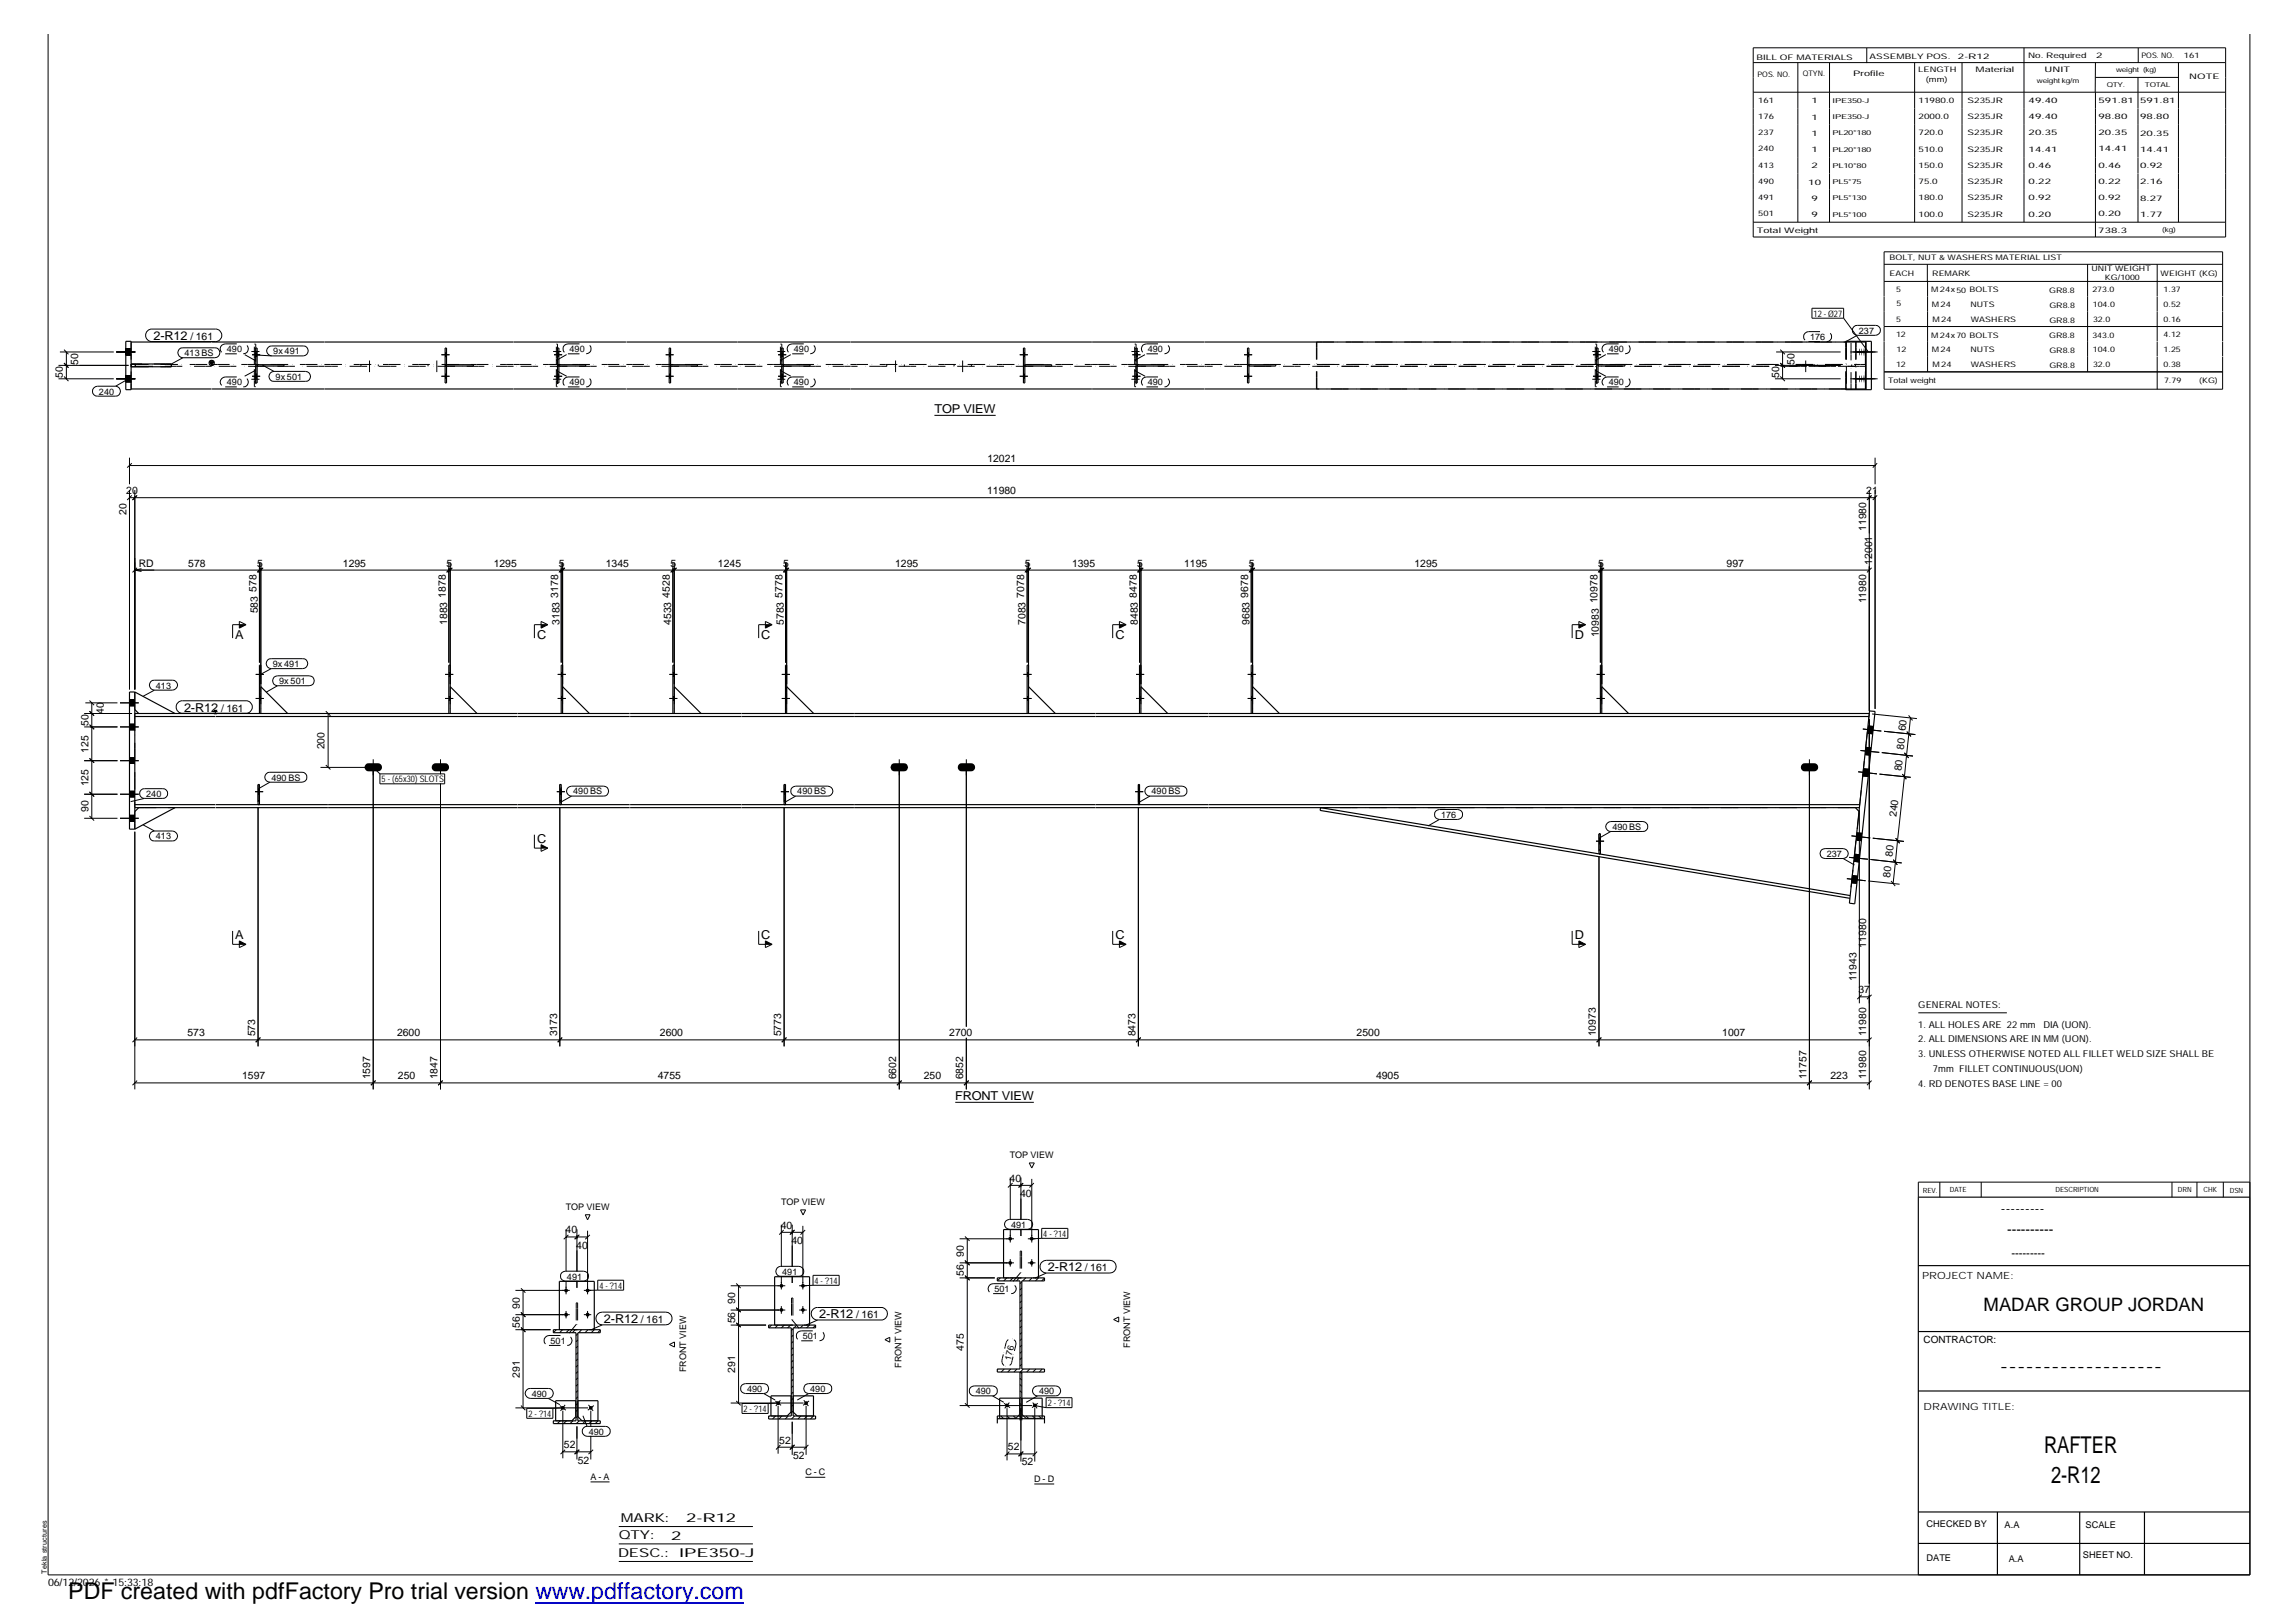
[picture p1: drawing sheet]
<svg xmlns="http://www.w3.org/2000/svg" width="420mm" height="297mm" viewBox="0 0 420 297" stroke-linecap="round" stroke-linejoin="round" font-family="sans-serif">
<defs><g id="words">
<g font-size="4.2">
<text x="374.2" y="265.9">RAFTER</text>
<text x="375.5" y="271.4">2-R12</text>
<text x="12.5" y="292.7">PDF created with pdfFactory Pro trial version www.pdffactory.com</text>
</g>
<text font-size="3.4" x="363.1" y="239.9">MADAR GROUP JORDAN</text>
<g font-size="2.5">
<text x="366.3" y="222.1">---------</text>
<text x="367.5" y="225.9">----------</text>
<text x="366.1" y="250.9">-------------------</text>
</g>
<g font-size="2.2">
<text x="28.1" y="62.2">2-R12</text>
<text x="171.1" y="75.7">TOP VIEW</text>
<text x="43.1" y="116.9">A</text>
<text x="98.3" y="116.9">C</text>
<text x="139.4" y="116.9">C</text>
<text x="204.2" y="116.9">C</text>
<text x="288.3" y="116.9">D</text>
<text x="33.7" y="130.2">2-R12</text>
<text x="98.3" y="154.3">C</text>
<text x="43.1" y="171.9">A</text>
<text x="139.4" y="171.9">C</text>
<text x="204.2" y="171.9">C</text>
<text x="288.3" y="171.9">D</text>
<text x="174.9" y="201.4">FRONT VIEW</text>
<text x="191.9" y="232.7">2-R12</text>
<text x="110.6" y="242.2">2-R12</text>
<text x="150" y="241.3">2-R12</text>
<text x="113.3" y="281.8">QTY:</text>
<text x="113.7" y="278.6">MARK:</text>
<text x="122.9" y="281.8">2</text>
<text x="125.6" y="278.6">2-R12</text>
<text x="113.2" y="285">DESC.:</text>
<text x="124.3" y="284.9">IPE350-J</text>
</g>
<text font-size="2.1" x="368.3" y="230.1">---------</text>
<g font-size="1.9">
<text x="34.9" y="62.2">/ 161</text>
<text x="11.5" y="69.2" transform="rotate(-90 11.5 69.2)">50</text>
<text x="14.3" y="66.7" transform="rotate(-90 14.3 66.7)">50</text>
<text x="325.7" y="69.2" transform="rotate(-90 325.7 69.2)">50</text>
<text x="328.5" y="66.7" transform="rotate(-90 328.5 66.7)">50</text>
<text x="180.8" y="84.5">12021</text>
<text x="23.1" y="90.4">20</text>
<text x="23.2" y="94.2" transform="rotate(-90 23.2 94.2)">20</text>
<text x="180.7" y="90.4">11980</text>
<text x="341.7" y="90.4">21</text>
<text x="341.7" y="97.2" transform="rotate(-90 341.7 97.2)">11980</text>
<text x="25.4" y="103.7">RD</text>
<text x="34.5" y="103.7">578</text>
<text x="47.1" y="103.7">5</text>
<text x="62.8" y="103.7">1295</text>
<text x="81.7" y="103.7">5</text>
<text x="90.4" y="103.7">1295</text>
<text x="102.3" y="103.7">5</text>
<text x="110.9" y="103.7">1345</text>
<text x="122.8" y="103.7">5</text>
<text x="131.4" y="103.7">1245</text>
<text x="143.4" y="103.7">5</text>
<text x="163.9" y="103.7">1295</text>
<text x="187.6" y="103.7">5</text>
<text x="196.3" y="103.7">1395</text>
<text x="208.2" y="103.7">5</text>
<text x="216.8" y="103.7">1195</text>
<text x="228.6" y="103.7">5</text>
<text x="259" y="103.7">1295</text>
<text x="292.6" y="103.7">5</text>
<text x="316.1" y="103.7">997</text>
<text x="342.7" y="103.4" transform="rotate(-90 342.7 103.4)">12001</text>
<text x="46.9" y="108.3" transform="rotate(-90 46.9 108.3)">578</text>
<text x="47.2" y="112.3" transform="rotate(-90 47.2 112.3)">583</text>
<text x="81.6" y="109.4" transform="rotate(-90 81.6 109.4)">1878</text>
<text x="102.2" y="109.4" transform="rotate(-90 102.2 109.4)">3178</text>
<text x="122.6" y="109.4" transform="rotate(-90 122.6 109.4)">4528</text>
<text x="143.3" y="109.4" transform="rotate(-90 143.3 109.4)">5778</text>
<text x="187.5" y="109.4" transform="rotate(-90 187.5 109.4)">7078</text>
<text x="208.1" y="109.4" transform="rotate(-90 208.1 109.4)">8478</text>
<text x="228.5" y="109.4" transform="rotate(-90 228.5 109.4)">9678</text>
<text x="292.4" y="110.4" transform="rotate(-90 292.4 110.4)">10978</text>
<text x="341.7" y="110.4" transform="rotate(-90 341.7 110.4)">11980</text>
<text x="81.9" y="114.4" transform="rotate(-90 81.9 114.4)">1883</text>
<text x="102.4" y="114.4" transform="rotate(-90 102.4 114.4)">3183</text>
<text x="122.9" y="114.4" transform="rotate(-90 122.9 114.4)">4533</text>
<text x="143.5" y="114.4" transform="rotate(-90 143.5 114.4)">5783</text>
<text x="187.7" y="114.4" transform="rotate(-90 187.7 114.4)">7083</text>
<text x="208.3" y="114.4" transform="rotate(-90 208.3 114.4)">8483</text>
<text x="228.8" y="114.4" transform="rotate(-90 228.8 114.4)">9683</text>
<text x="292.7" y="116.7" transform="rotate(-90 292.7 116.7)">10983</text>
<text x="19" y="130.7" transform="rotate(-90 19 130.7)">40</text>
<text x="40.5" y="130.2">/ 161</text>
<text x="16.2" y="137.8" transform="rotate(-90 16.2 137.8)">125</text>
<text x="16.2" y="132.9" transform="rotate(-90 16.2 132.9)">50</text>
<text x="59.4" y="137.1" transform="rotate(-90 59.4 137.1)">200</text>
<text x="348.5" y="137.3" transform="rotate(-84 348.5 137.3)">80</text>
<text x="348.9" y="133.8" transform="rotate(-84 348.9 133.8)">60</text>
<text x="16.2" y="143.9" transform="rotate(-90 16.2 143.9)">125</text>
<text x="348.1" y="141.2" transform="rotate(-84 348.1 141.2)">80</text>
<text x="16.2" y="148.7" transform="rotate(-90 16.2 148.7)">90</text>
<text x="347.2" y="149.5" transform="rotate(-84 347.2 149.5)">240</text>
<text x="346" y="160.7" transform="rotate(-84 346 160.7)">80</text>
<text x="346.5" y="156.8" transform="rotate(-84 346.5 156.8)">80</text>
<text x="341.7" y="173.4" transform="rotate(-90 341.7 173.4)">11980</text>
<text x="339.9" y="179.6" transform="rotate(-90 339.9 179.6)">11943</text>
<text x="340.2" y="181.8">37</text>
<text x="34.3" y="189.6">573</text>
<text x="46.7" y="189.7" transform="rotate(-90 46.7 189.7)">573</text>
<text x="72.7" y="189.6">2600</text>
<text x="102" y="189.7" transform="rotate(-90 102 189.7)">3173</text>
<text x="120.8" y="189.6">2600</text>
<text x="143" y="189.7" transform="rotate(-90 143 189.7)">5773</text>
<text x="173.8" y="189.6">2700</text>
<text x="207.9" y="189.7" transform="rotate(-90 207.9 189.7)">8473</text>
<text x="248.4" y="189.6">2500</text>
<text x="292.2" y="189.7" transform="rotate(-90 292.2 189.7)">10973</text>
<text x="315.3" y="189.6">1007</text>
<text x="341.7" y="189.7" transform="rotate(-90 341.7 189.7)">11980</text>
<text x="44.3" y="197.5">1597</text>
<text x="67.8" y="197.6" transform="rotate(-90 67.8 197.6)">1597</text>
<text x="72.9" y="197.5">250</text>
<text x="80.1" y="197.6" transform="rotate(-90 80.1 197.6)">1847</text>
<text x="120.4" y="197.5">4755</text>
<text x="164.1" y="197.6" transform="rotate(-90 164.1 197.6)">6602</text>
<text x="169.1" y="197.5">250</text>
<text x="176.4" y="197.6" transform="rotate(-90 176.4 197.6)">6852</text>
<text x="251.9" y="197.5">4905</text>
<text x="330.7" y="197.6" transform="rotate(-90 330.7 197.6)">11757</text>
<text x="335.1" y="197.5">223</text>
<text x="341.7" y="197.6" transform="rotate(-90 341.7 197.6)">11980</text>
<text x="184.8" y="216.3">40</text>
<text x="186.8" y="219.1">40</text>
<text x="103.5" y="225.7">40</text>
<text x="143" y="224.9">40</text>
<text x="144.9" y="227.7">40</text>
<text x="105.5" y="228.5">40</text>
<text x="176.4" y="233.6" transform="rotate(-90 176.4 233.6)">56</text>
<text x="176.4" y="230" transform="rotate(-90 176.4 230)">90</text>
<text x="198.6" y="232.7">/ 161</text>
<text x="95.2" y="239.5" transform="rotate(-90 95.2 239.5)">90</text>
<text x="134.6" y="238.6" transform="rotate(-90 134.6 238.6)">90</text>
<text x="95.2" y="243.1" transform="rotate(-90 95.2 243.1)">56</text>
<text x="117.3" y="242.2">/ 161</text>
<text x="134.6" y="242.2" transform="rotate(-90 134.6 242.2)">56</text>
<text x="156.7" y="241.3">/ 161</text>
<text x="134.6" y="251.3" transform="rotate(-90 134.6 251.3)">291</text>
<text x="176.4" y="247.2" transform="rotate(-90 176.4 247.2)">475</text>
<text x="95.2" y="252.2" transform="rotate(-90 95.2 252.2)">291</text>
<text x="103.3" y="265.1">52</text>
<text x="105.8" y="267.9">52</text>
<text x="142.7" y="264.2">52</text>
<text x="145.2" y="267">52</text>
<text x="184.5" y="265.4">52</text>
<text x="187.1" y="268.2">52</text>
<text x="8.8" y="290.2">06/12/2026 * 15:33:18</text>
</g>
<g font-size="1.8">
<text x="351.9" y="234.1">PROJECT NAME:</text>
<text x="352.2" y="245.8">CONTRACTOR:</text>
<text x="352.2" y="258.1">DRAWING TITLE:</text>
</g>
<g font-size="1.7">
<text x="332" y="57.9">12 - Ø27</text>
<text x="33.8" y="65.2">413 BS</text>
<text x="41.5" y="64.5">490</text>
<text x="50" y="64.8">9x 491</text>
<text x="104.3" y="64.5">490</text>
<text x="145.3" y="64.5">490</text>
<text x="210.1" y="64.5">490</text>
<text x="294.5" y="64.5">490</text>
<text x="331.4" y="62.2">176</text>
<text x="340.3" y="61.1">237</text>
<text x="41.5" y="70.5">490</text>
<text x="50.5" y="69.5">9x 501</text>
<text x="104.3" y="70.5">490</text>
<text x="145.3" y="70.5">490</text>
<text x="210.1" y="70.5">490</text>
<text x="294.5" y="70.5">490</text>
<text x="18.1" y="72.2">240</text>
<text x="50" y="122.1">9x 491</text>
<text x="51.1" y="125.2">9x 501</text>
<text x="28.5" y="126">413</text>
<text x="49.7" y="142.9">490 BS</text>
<text x="69.8" y="143.2">5 - (65x30) SLOTS</text>
<text x="26.8" y="145.9">240</text>
<text x="104.9" y="145.4">490 BS</text>
<text x="146" y="145.4">490 BS</text>
<text x="210.8" y="145.4">490 BS</text>
<text x="263.8" y="149.7">176</text>
<text x="28.5" y="153.6">413</text>
<text x="295.2" y="151.9">490 BS</text>
<text x="334.4" y="156.8">237</text>
<text x="351.2" y="184.6">GENERAL NOTES:</text>
<text x="351.2" y="190.8">2. ALL DIMENSIONS ARE IN MM (UON).</text>
<text x="351.2" y="188.1">1. ALL HOLES ARE 22 mm</text>
<text x="374.1" y="188.1">DIA (UON).</text>
<text x="351.2" y="193.5">3. UNLESS OTHERWISE NOTED ALL FILLET WELD SIZE SHALL BE</text>
<text x="353.9" y="196.2">7mm FILLET CONTINUOUS(UON)</text>
<text x="351.2" y="198.9">4. RD DENOTES BASE LINE = 00</text>
<text x="184.9" y="211.9">TOP VIEW</text>
<text x="103.6" y="221.4">TOP VIEW</text>
<text x="143" y="220.5">TOP VIEW</text>
<text x="185.1" y="224.7">491</text>
<text x="191" y="226.3">4 - ?14</text>
<text x="143.2" y="233.3">491</text>
<text x="103.8" y="234.2">491</text>
<text x="109.7" y="235.8">4 - ?14</text>
<text x="149.1" y="234.9">4 - ?14</text>
<text x="182.1" y="236.5">501</text>
<text x="100.8" y="245.9">501</text>
<text x="147" y="245.1">501</text>
<text x="125.6" y="251.2" transform="rotate(-90 125.6 251.2)">FRONT VIEW</text>
<text x="165.1" y="250.3" transform="rotate(-90 165.1 250.3)">FRONT VIEW</text>
<text x="185" y="249" transform="rotate(-77 185 249)">176</text>
<text x="206.9" y="246.7" transform="rotate(-90 206.9 246.7)">FRONT VIEW</text>
<text x="97.4" y="255.6">490</text>
<text x="136.8" y="254.7">490</text>
<text x="148.3" y="254.7">490</text>
<text x="178.6" y="255.2">490</text>
<text x="190.2" y="255.2">490</text>
<text x="191.8" y="257.3">2 - ?14</text>
<text x="96.7" y="259.3">2 - ?14</text>
<text x="107.8" y="262.6">490</text>
<text x="136.1" y="258.4">2 - ?14</text>
<text x="147.4" y="270">C - C</text>
<text x="108.1" y="270.9">A - A</text>
<text x="189.4" y="271.2">D - D</text>
<text x="352.7" y="279.5">CHECKED BY</text>
<text x="367" y="279.6">A.A</text>
<text x="381.8" y="279.7">SCALE</text>
<text x="352.7" y="285.7">DATE</text>
<text x="367.7" y="285.9">A.A</text>
<text x="381.3" y="285.1">SHEET NO.</text>
</g>
<g font-size="1.4">
<text x="321.6" y="10.9">BILL OF MATERIALS</text>
<text x="342.3" y="10.7">ASSEMBLY POS.</text>
<text x="358.4" y="10.7">2-R12</text>
<text x="371.3" y="10.6">No. Required</text>
<text x="383.8" y="10.6">2</text>
<text x="392" y="10.6">POS. NO.</text>
<text x="399.8" y="10.7">161</text>
<text x="321.7" y="14">POS. NO.</text>
<text x="330" y="14">QTYN.</text>
<text x="339.3" y="13.8">Profile</text>
<text x="351.2" y="13.2">LENGTH</text>
<text x="352.6" y="15">(mm)</text>
<text x="361.7" y="13.2">Material</text>
<text x="374.3" y="13.2">UNIT</text>
<text x="400.8" y="14.4">NOTE</text>
<text x="321.9" y="18.8">161</text>
<text x="321.9" y="21.7">176</text>
<text x="331.6" y="18.9">1</text>
<text x="331.6" y="21.9">1</text>
<text x="351.2" y="18.8">11980.0</text>
<text x="351.2" y="21.8">2000.0</text>
<text x="360.2" y="18.8">S235JR</text>
<text x="360.2" y="21.8">S235JR</text>
<text x="371.4" y="18.9">49.40</text>
<text x="371.4" y="21.8">49.40</text>
<text x="384.2" y="18.8">591.81</text>
<text x="384.2" y="21.8">98.80</text>
<text x="391.8" y="18.9">591.81</text>
<text x="391.8" y="21.8">98.80</text>
<text x="321.9" y="24.8">237</text>
<text x="321.9" y="27.7">240</text>
<text x="331.6" y="24.8">1</text>
<text x="331.6" y="27.8">1</text>
<text x="351.2" y="24.8">720.0</text>
<text x="351.2" y="27.8">510.0</text>
<text x="360.2" y="24.8">S235JR</text>
<text x="360.2" y="27.8">S235JR</text>
<text x="371.4" y="24.8">20.35</text>
<text x="371.4" y="27.8">14.41</text>
<text x="384.2" y="24.8">20.35</text>
<text x="384.2" y="27.7">14.41</text>
<text x="391.8" y="24.8">20.35</text>
<text x="391.8" y="27.8">14.41</text>
<text x="321.9" y="30.7">413</text>
<text x="321.9" y="33.6">490</text>
<text x="331" y="33.8">10</text>
<text x="331.6" y="30.8">2</text>
<text x="351.2" y="30.7">150.0</text>
<text x="351.2" y="33.7">75.0</text>
<text x="360.2" y="30.7">S235JR</text>
<text x="360.2" y="33.7">S235JR</text>
<text x="371.4" y="30.8">0.46</text>
<text x="371.4" y="33.7">0.22</text>
<text x="384.2" y="30.7">0.46</text>
<text x="384.2" y="33.7">0.22</text>
<text x="391.8" y="30.8">0.92</text>
<text x="391.8" y="33.7">2.16</text>
<text x="321.9" y="36.6">491</text>
<text x="321.9" y="39.6">501</text>
<text x="331.6" y="36.7">9</text>
<text x="331.6" y="39.7">9</text>
<text x="351.2" y="36.7">180.0</text>
<text x="351.2" y="39.7">100.0</text>
<text x="360.2" y="36.6">S235JR</text>
<text x="360.2" y="39.7">S235JR</text>
<text x="371.4" y="36.7">0.92</text>
<text x="371.4" y="39.7">0.20</text>
<text x="384.2" y="36.6">0.92</text>
<text x="384.2" y="39.6">0.20</text>
<text x="391.8" y="36.7">8.27</text>
<text x="391.8" y="39.7">1.77</text>
<text x="321.6" y="42.7">Total Weight</text>
<text x="345.9" y="47.7">BOLT, NUT &amp; WASHERS MATERIAL LIST</text>
<text x="384.1" y="42.6">738.3</text>
<text x="345.9" y="50.5">EACH</text>
<text x="347.1" y="53.4">5</text>
<text x="353.5" y="53.5">M 24x 50 BOLTS</text>
<text x="353.7" y="50.5">REMARK</text>
<text x="375.2" y="53.5">GR8.8</text>
<text x="382.9" y="49.6">UNIT WEIGHT</text>
<text x="383.1" y="53.5">273.0</text>
<text x="385.4" y="51.2">KG/1000</text>
<text x="395.6" y="50.4">WEIGHT (KG)</text>
<text x="396.1" y="53.4">1.37</text>
<text x="347.1" y="59">5</text>
<text x="347.2" y="56.1">5</text>
<text x="353.7" y="56.2">M 24</text>
<text x="353.8" y="59">M 24</text>
<text x="360.7" y="56.2">NUTS</text>
<text x="360.8" y="59">WASHERS</text>
<text x="375.2" y="56.3">GR8.8</text>
<text x="375.2" y="59.1">GR8.8</text>
<text x="383.2" y="56.1">104.0</text>
<text x="383.2" y="58.9">32.0</text>
<text x="396.1" y="56.2">0.52</text>
<text x="396.1" y="59">0.16</text>
<text x="347.1" y="61.7">12</text>
<text x="347.2" y="64.4">12</text>
<text x="353.5" y="61.8">M 24x 70 BOLTS</text>
<text x="353.7" y="64.5">M 24</text>
<text x="360.7" y="64.5">NUTS</text>
<text x="375.2" y="61.8">GR8.8</text>
<text x="375.2" y="64.6">GR8.8</text>
<text x="383.1" y="61.8">343.0</text>
<text x="383.2" y="64.4">104.0</text>
<text x="396.1" y="61.7">4.12</text>
<text x="396.1" y="64.5">1.25</text>
<text x="345.7" y="70.2">Total weight</text>
<text x="347.1" y="67.3">12</text>
<text x="353.8" y="67.3">M 24</text>
<text x="360.8" y="67.3">WASHERS</text>
<text x="375.2" y="67.4">GR8.8</text>
<text x="383.2" y="67.2">32.0</text>
<text x="396.1" y="67.2">0.38</text>
<text x="396.2" y="70.1">7.79</text>
<text x="402.6" y="70">(KG)</text>
</g>
<g font-size="1.3">
<text x="352" y="218.3">REV.</text>
<text x="357" y="218.2">DATE</text>
<text x="376.3" y="218.2">DESCRIPTION</text>
<text x="398.7" y="218.2">DRN</text>
<text x="403.4" y="218.2">CHK</text>
<text x="408.2" y="218.3">DSN</text>
<text x="8.6" y="288" transform="rotate(-90 8.6 288)">Tekla structures</text>
</g>
<g font-size="1.2">
<text x="372.9" y="15.2">weight kg/m</text>
<text x="385.7" y="15.9">QTY.</text>
<text x="387.4" y="13.2">weight (kg)</text>
<text x="392.7" y="15.9">TOTAL</text>
<text x="335.5" y="18.8">IPE350-J</text>
<text x="335.5" y="21.8">IPE350-J</text>
<text x="335.5" y="24.8">PL20*180</text>
<text x="335.5" y="27.8">PL20*180</text>
<text x="335.5" y="30.7">PL10*80</text>
<text x="335.5" y="33.7">PL5*75</text>
<text x="335.5" y="36.7">PL5*130</text>
<text x="335.5" y="39.7">PL5*100</text>
<text x="395.9" y="42.4">(kg)</text>
</g>
</g></defs>
<g fill="none" stroke="#000" stroke-width=".18">
<path d="M321 8.7h86.5v34.7h-86.5zM321 11.5h86.5M321 16.9h86.5M329.1 11.5v29.2M334.9 11.5v29.2M341.8 8.8v2.7M350.5 11.5v29.2M359.2 11.5v29.2M370.5 8.7v32M383.6 11.5v5.4M383.6 14.2h15.3M383.6 16.9v26.5"/>
<path d="M391.4 14.2v26.5M391.5 8.8v2.7M398.8 11.5v29.2M411.9 6.3v281.9h-403.1v-281.9M321 40.7h86.5M331.7 56.4h5.8v1.8h-5.8zM337.5 58.2l4.6 6.2M339.4 59.8l.6-.3h3.4a.91 .91 0 0 1 .9 1 .91 .91 0 0 1-.9 .9h-3.4a.92 .92 0 0 1-.8-.6 .92 .92 0 0 1 .2-1zM344.9 51.5h62M344.9 48.4h62M344.9 59.8h62M352.8 48.4v3.1"/>
<path d="M352.9 51.5v16.6M382.2 48.4v19.7M394.9 48.4v5.8M394.9 54.3v8.2M406.9 54.2v-8.1h-62v25.1M406.9 54.3v8.2M10.7 69.3h10.1M10.7 66.9h12.8M11 64.4h9.8M11.7 68.9l.8 .9M11.7 66.4l.8 .9M11.7 64l.8 .8"/>
<path d="M12.1 64.4v4.9M17.2 71l.6-.3h3.4a.91 .91 0 0 1 .9 .9 .91 .91 0 0 1-.9 .9h-3.4a.88 .88 0 0 1-.8-.5 .88 .88 0 0 1 .2-1zM21.3 69.3h3.5M21.3 64.4h3.5M23 65h1M23 69.9h1M23 68.8h1M23 63.9h1M23.2 69.5l-2 1.2M26.8 60.7l.4-.3 .4-.2h11.9a1.14 1.14 0 0 1 1.1 1.2 1.14 1.14 0 0 1-1.1 1.1h-11.7a1.14 1.14 0 0 1-1-1.8zM32.8 63.9l.3-.2h.4h5.8a.91 .91 0 0 1 1 .9 .91 .91 0 0 1-1 .9h-5.8a.94 .94 0 0 1-.9-.6 .94 .94 0 0 1 .2-1zM33.5 65.5l-2.1 1.1"/>
<path d="M46.1 68.9h1.5M46.1 64.9h1.5M46.8 68.5h.3M46.8 69.2h.3M46.8 64.6h.3M46.8 65.3h.3M46.9 65l2.8 .1M48 66.8l2.2 1.2M49.1 63.6l.6-.3h5.8a.91 .91 0 0 1 .9 .9 .91 .91 0 0 1-.9 .9h-5.8a.92 .92 0 0 1-.8-.5 .92 .92 0 0 1 .2-1zM49.5 68.3l.7-.3h5.7a.91 .91 0 0 1 1 .9 .91 .91 0 0 1-1 .9h-5.7a.91 .91 0 0 1-.9-.5 .91 .91 0 0 1 .2-1zM80.8 68.9h1.5M80.8 64.9h1.5"/>
<path d="M81.5 68.5h.2M81.5 69.2h.2M81.5 64.6h.2M81.5 65.3h.2M101.4 68.9h1.5M101.4 64.9h1.5M102.1 68.5h.2M102.1 69.2h.2M102.1 64.6h.2M102.1 65.3h.2M121.9 68.9h1.4M121.9 64.9h1.4"/>
<path d="M122.5 68.5h.3M122.5 69.2h.3M122.5 64.6h.3M122.5 65.3h.3M142.5 68.9h1.4M142.5 64.9h1.4M143.1 68.5h.3M143.1 69.2h.3M143.1 64.6h.3M143.1 65.3h.3M171.1 76h11.2M186.7 68.9h1.5"/>
<path d="M186.7 64.9h1.5M187.4 68.5h.2M187.4 69.2h.2M187.4 64.6h.2M187.4 65.3h.2M207.3 68.9h1.5M207.3 64.9h1.5M208 68.5h.2M208 69.2h.2M208 64.6h.2M208 65.3h.2M227.8 68.9h1.4"/>
<path d="M227.8 64.9h1.4M228.4 68.5h.2M228.4 69.2h.2M228.4 64.6h.2M228.4 65.3h.2M291.6 68.9h1.5M291.6 64.9h1.5M292.3 68.5h.3M292.3 69.2h.3M292.3 64.6h.3M292.3 65.3h.3M325 69.3h12"/>
<path d="M325 66.9h12M325.2 64.4h11.8M325.9 68.9l.9 .9M325.9 66.4l.9 .9M325.9 64l.9 .8M326.3 64.4v4.9M339.5 69.3h4.2M339.5 64.4h4.2M340 61.4l-2.1 1.1M344.9 68.1h62M394.9 62.6v2.6M394.9 65.3v5.9"/>
<path d="M406.9 62.6v2.6M406.9 65.3v5.9h-62M23.7 85.2h319.6M23.7 83.8v4.8M23.7 89.7v36.5M23.7 91.1h319.6M24.1 84.8l-.8 .8M24.1 90.7l-.8 .8M24.7 89.7v36.5M25.1 90.7l-.8 .8M342.2 89.7v40.4M342.6 90.7l-.8 .8"/>
<path d="M343.3 83.8v4.8M343.3 89.7v40M343.7 84.8l-.8 .8M343.7 90.7l-.8 .8M24.7 104.3h317.5M24.7 104.3l1.2 .3M25.1 103.9l-.8 .9M25.9 104.1l-1.2 .2M43.8 113.7l1.2 .6-1.2 .7zM45 114.3h-2.4v2.5M47.5 102.9v18.4M47.8 102.9v22.3"/>
<path d="M47.9 103.9l-.8 .9M48.2 103.9l-.9 .9 .8-.8M82.2 102.9v18.4M82.4 102.9v22.3M82.5 104l-.8 .8M82.6 103.9l-.8 .8M82.8 103.9l-.8 .9 .8-.8M99.1 113.7l1.2 .6-1.2 .7zM100.3 114.3h-2.5v2.5M102.7 102.9v18.4M103 102.9v22.3M103.2 103.9l-.9 .9"/>
<path d="M103.4 103.9l-.8 .9M123.2 102.9v18.4M123.4 102.9v22.3M123.6 103.9l-.8 .9M123.9 103.9l-.9 .9M140.1 113.7l1.3 .6-1.3 .7zM141.4 114.3h-2.5v2.5M143.8 102.9v18.4M144 102.9v22.3M144.2 103.9l-.8 .9M144.4 103.9l-.8 .9 .8-.8M188 102.9v18.4"/>
<path d="M188.3 102.9v22.3M188.5 103.9l-.9 .9M188.7 103.9l-.8 .9 .7-.8M204.9 113.7l1.3 .6-1.3 .7zM206.2 114.3h-2.5v2.5M208.6 102.9v18.4M208.9 102.9v22.3M209 104l-.8 .8M209 103.9l-.7 .8M209.3 103.9l-.9 .9M229.1 102.9v18.4M229.3 102.9v22.3"/>
<path d="M229.5 103.9l-.9 .9M229.7 103.9l-.8 .9M289.1 113.7l1.2 .6-1.2 .7zM290.3 114.3h-2.5v2.5M293 102.9v18.4M293.2 102.9v22.3M293.4 103.9l-.8 .9M293.7 103.9l-.9 .9 .8-.8M342.6 103.9l-.8 .9M15.4 133h6.1M15.4 139.2h6.1M15.4 130.6h8.8"/>
<path d="M15.6 128.6h5.9M16.4 132.6l.8 .9M16.4 130.2l.8 .8M16.4 128.2l.8 .9M16.4 138.8l.8 .8M16.8 128.6v21.2M22 128.6h3.4M22 133h3.4M22 139.2h3.4M23.7 129.2h1M23.7 128.1h1M23.7 133.6h1"/>
<path d="M23.7 132.5h1M23.7 139.7h1M23.7 138.7h1M27.6 124.7l.3-.2h.4h3.3a.91 .91 0 0 1 .9 .9 .91 .91 0 0 1-.9 .9h-3.3a.94 .94 0 0 1-.9-.6 .94 .94 0 0 1 .2-1zM28.3 126.3l-2.1 1.2M32.6 128.6l.6-.3h11.8a1.14 1.14 0 0 1 1.2 1.1 1.14 1.14 0 0 1-1.2 1.1h-11.6a1.13 1.13 0 0 1-1.1-.7 1.13 1.13 0 0 1 .3-1.2zM46.8 127.8h1.5M46.8 123.4h1.5M47.5 127.5h.3M47.5 128.2h.3M47.5 123.1h.3M47.5 123.8h.3"/>
<path d="M49 120.8l.3-.2h.4h5.7a.91 .91 0 0 1 .9 .9 .91 .91 0 0 1-.9 .9h-5.7a.94 .94 0 0 1-.9-.6 .94 .94 0 0 1 .2-1zM49.7 122.4l-2.2 1.1M50.2 123.9l.6-.2h5.8a.91 .91 0 0 1 .9 .9 .91 .91 0 0 1-.9 .9h-5.8a.93 .93 0 0 1-.8-.6 .93 .93 0 0 1 .2-1zM50.8 125.5l-2.1 1.2M58.7 130.6h9.2M59.6 130.2l.9 .8M60.1 130.6v9.8M68.3 139v60.4M80.6 139v2.7M81.5 127.8h1.5M81.5 123.4h1.5M82.2 127.5h.2"/>
<path d="M82.2 128.2h.2M82.2 123.1h.2M82.2 123.8h.2M102.1 127.8h1.5M102.1 123.4h1.5M102.7 127.5h.3M102.7 128.2h.3M102.7 123.1h.3M102.7 123.8h.3M122.6 127.8h1.4M122.6 123.4h1.4M123.2 127.5h.2"/>
<path d="M123.2 128.2h.2M123.2 123.1h.2M123.2 123.8h.2M143.1 127.8h1.5M143.1 123.4h1.5M143.8 127.5h.2M143.8 128.2h.2M143.8 123.1h.2M143.8 123.8h.2M164.6 139v60.4M176.9 139v48.9M187.4 127.8h1.4"/>
<path d="M187.4 123.4h1.4M188 127.5h.3M188 128.2h.3M188 123.1h.3M188 123.8h.3M208 127.8h1.5M208 123.4h1.5M208.6 127.5h.3M208.6 128.2h.3M208.6 123.1h.3M208.6 123.8h.3M228.4 127.8h1.5"/>
<path d="M228.4 123.4h1.5M229.1 127.5h.2M229.1 128.2h.2M229.1 123.1h.2M229.1 123.8h.2M292.3 127.8h1.5M292.3 123.4h1.5M293 127.5h.2M293 128.2h.2M293 123.1h.2M293 123.8h.2M331.3 139v60.4"/>
<path d="M340.6 137.4l3.4 .3M341 133.4l3.4 .4M341.5 138.1l.9 .1M341.6 136.8l1 .1M341.8 134.2l1 .1M342 132.9l1 .1M342.2 131.6v67.8M342.7 130.7l8.2 .8M344.5 137.7l5.7 .7M344.9 133.8l5.7 .6M348.7 137.8l.7 .9M349.1 133.9l.7 .9-.7-.9"/>
<path d="M349.4 130.9l.7 1M349.8 131.4l-3.2 30.3M15.4 145.4h6.1M15.4 149.8h6.1M16.4 149.3l.8 .9M16.4 144.9l.8 .9M22 145.4h3.4M22 149.8h3.4M23.7 145.9h1M23.7 144.8h1M23.7 150.3h1M23.7 149.2h1"/>
<path d="M24.7 152.2v47.2M25.8 144.6l.7-.3h3.3a.89 .89 0 0 1 .9 .9 .89 .89 0 0 1-.9 .9h-3.3a.88 .88 0 0 1-.9-.5 .88 .88 0 0 1 .2-1zM26.2 150.9l2.1 1.2M26.5 146.1l-2.6 .6M27.6 152.4l.7-.3h3.3a.91 .91 0 0 1 .9 .9 .91 .91 0 0 1-.9 .9h-3.3a.91 .91 0 0 1-.9-.5 .91 .91 0 0 1 .2-1zM46.7 144.9h1.5M47.2 145.4h.3M47.2 144.4h.3M47.2 147.8v43.7M48.8 141.6l.6-.3h5.9a.91 .91 0 0 1 .9 .9 .91 .91 0 0 1-.9 1h-5.9a.91 .91 0 0 1-.9-.6 .91 .91 0 0 1 .3-1zM49.4 143.2l-2.1 1.1M58.7 140.4h11.1"/>
<path d="M59.6 140l.9 .8M68.3 140.4l1.3 1.2M69.6 141.6h11.8v1.9h-11.8zM79.2 140.4h2.9M80.6 143.4v56M97.8 152.8v2.4h2.5M99.1 154.6l1.2 .6-1.2 .6zM101.9 144.9h1.5M102.5 145.4h.2M102.5 144.4h.2M102.5 147.8v43.7M104 144.1l.6-.2h5.9a.91 .91 0 0 1 .9 .9 .91 .91 0 0 1-.9 .9h-5.9a.91 .91 0 0 1-.8-.6 .91 .91 0 0 1 .2-1z"/>
<path d="M104.6 145.7l-2.1 1.2M143 144.9h1.4M143.6 145.4h.2M143.6 144.4h.2M143.6 147.8v43.7M145 144.1l.7-.2h5.9a.91 .91 0 0 1 .9 .9 .91 .91 0 0 1-.9 .9h-5.9a.91 .91 0 0 1-.9-.6 .91 .91 0 0 1 .2-1zM145.7 145.7l-2.1 1.2M163.2 140.4h2.9M175.4 140.4h3M207.8 144.9h1.5M208.4 145.4h.2M208.4 144.4h.2"/>
<path d="M208.4 147.8v43.7M209.9 144.1l.6-.2h5.9a.91 .91 0 0 1 .9 .9 .91 .91 0 0 1-.9 .9h-5.9a.91 .91 0 0 1-.8-.6 .91 .91 0 0 1 .2-1zM210.5 145.7l-2.1 1.2M262.9 148.4l.6-.2h3.4a.91 .91 0 0 1 .9 .9 .91 .91 0 0 1-.9 .9h-3.4a.91 .91 0 0 1-.8-.6 .91 .91 0 0 1 .2-1zM263.5 150l-2 1.2M292.2 154h1.5M292.7 154.4h.3M292.7 153.4h.3M292.7 156.8v34.7M294.3 150.7l.6-.3h5.9a.91 .91 0 0 1 .9 .9 .91 .91 0 0 1-.9 .9h-5.9a.88 .88 0 0 1-.8-.6 .88 .88 0 0 1 .2-.9zM294.9 152.2l-2.1 1.2M329.8 140.4h2.9"/>
<path d="M333.5 155.6l.6-.3h3.3a.91 .91 0 0 1 1 .9 .91 .91 0 0 1-1 .9h-3.3a.93 .93 0 0 1-.8-.5 .93 .93 0 0 1 .2-1zM337.4 157.1l2.1 1.2M338.5 156.9l3.5 .4M339 153l3.4 .4M339.4 157.6l1 .2M339.5 156.3l1 .1M339.8 153.7l1 .2M339.9 152.4l1 .1M340.2 141.3l3.4 .3M340.4 148.3v35.3M341 142l1 .1M341.2 140.7l.9 .1"/>
<path d="M342.4 157.3l5.7 .6M342.9 153.4l5.7 .6M344.1 141.7l5.7 .6M346.6 157.3l.7 1M347 153.4l.8 .9M348.3 141.7l.7 .9M42.6 170.4v2.4h2.4M43.8 172.2l1.2 .6-1.2 .6zM138.9 170.4v2.4h2.5M140.1 172.2l1.3 .6-1.3 .6zM203.7 170.4v2.4h2.5M204.9 172.2l1.3 .6-1.3 .6z"/>
<path d="M287.8 170.4v2.4h2.5M289.1 172.2l1.2 .6-1.2 .6zM338.1 160.8l3.4 .4M339 161.6l.9 .1M339.1 160.3h1M342.1 161.2l5.7 .6M346.2 161.2l.8 1M24.7 198.2h317.5M24.7 190.3h317.5M25.1 197.8l-.8 .8M25.1 189.9l-.8 .8M47.7 189.9l-.9 .8"/>
<path d="M68.7 197.8l-.8 .8M81 197.8l-.8 .8M102.9 189.9l-.8 .8M144 189.9l-.9 .8M165.1 197.8l-.9 .8M176.9 189.9v9.5M177.3 197.8l-.8 .8M208.8 189.9l-.8 .8M293.2 189.9l-.9 .8M331.7 197.8l-.9 .8M340.4 182.4h1.8M340.8 182.1l-.8 .8"/>
<path d="M342.6 197.8l-.8 .8M342.6 189.9l-.8 .8M342.6 182.1l-.8 .8M351.2 185.4h16.2M174.9 201.7h14.4M185 215.5v7.7M185 216.9h3.9M185.4 216.5l-.9 .8M186.9 215.5v7.7M187.3 216.5l-.8 .8M188.4 212.8h1l-.5 1zM188.9 215.8v11.6"/>
<path d="M189.3 216.5l-.8 .8M355.1 216.4v2.7M362.7 216.4v2.7M397.6 216.4v2.7M402.2 216.4v2.7M407 216.4v2.7M411.9 216.4h-60.7v2.7M94.4 236.2h9.9M95.4 235.8l.8 .8M95.8 236.2v21.5M102.9 232.9l.6-.3h3.3a.91 .91 0 0 1 .9 1 .91 .91 0 0 1-.9 .9h-3.3a.91 .91 0 0 1-.8-.6 .91 .91 0 0 1 .2-1zM103.6 225v7.7"/>
<path d="M103.6 234.4v2.5M103.6 239.9v1.4M103.6 226.4h4M104.1 226l-.9 .8M105.6 225v7.7M105.6 234.4v1.3M106 226l-.8 .8M106.9 236.2h1.3M107.1 222.3h.9l-.4 1zM107.6 225.2v11.7M107.6 239.9v1.4M108 226l-.9 .8"/>
<path d="M109.4 234.3h4.8v1.8h-4.8zM109.4 236.1l-1.8 .1M133.8 239.8h10M133.8 235.3h10M134.8 239.3l.8 .8M134.8 234.9l.8 .8M135.2 235.3v21.5M142.3 232.1l.6-.3h3.4a.91 .91 0 0 1 .9 .9 .91 .91 0 0 1-.9 .9h-3.4a.91 .91 0 0 1-.8-.6 .91 .91 0 0 1 .2-.9zM143 224.1v7.7M143 233.5v2.5M143 239v1.4M143 225.5h4"/>
<path d="M143.5 225.1l-.8 .9M145 224.1v7.7M145 233.5v1.3M145.4 225.1l-.8 .9M146.3 239.8h1.4M146.3 235.3h1.4M146.6 221.4h.9l-.5 1zM147 224.4v11.6M147 239v1.4M147.4 225.1l-.8 .9M148.8 239.6l.6-.3h11.9a1.14 1.14 0 0 1 1.2 1.1 1.14 1.14 0 0 1-1.2 1.2h-11.6a1.14 1.14 0 0 1-1.1-.7 1.14 1.14 0 0 1 .2-1.3zM148.8 233.4h4.8v1.8h-4.8z"/>
<path d="M148.8 235.2l-1.8 .1M175.7 231.1h9.9M175.7 226.7h9.9M175.7 233.9h6.4M176.7 233.5l.8 .8M176.7 230.7l.8 .8M176.7 226.3l.8 .8M177.1 226.7v30.5M183.1 233.9l-.5 .5M184.2 223.4l.6-.2h3.3a.91 .91 0 0 1 1 .9 .91 .91 0 0 1-1 .9h-3.3a.91 .91 0 0 1-.8-.6 .91 .91 0 0 1 .2-1zM184.3 233.9l-.5 .5M185 224.9v2.5"/>
<path d="M185 230.4v1.4M185.5 233.9l-.6 .5M186.6 233.9l-.5 .5M186.9 224.9v1.3M187.1 239.2l-.4 .4M187.1 238.1l-.4 .3M187.1 236.9l-.4 .4M187.1 235.7l-.4 .4M187.1 234.6l-.4 .3M187.8 233.9l-.6 .5M188.2 231.1h1.4M188.2 226.7h1.4"/>
<path d="M188.9 230.4v1.4M188.9 233.9l-.5 .5M190.1 233.9l-.5 .5M190.7 224.8h4.8v1.8h-4.8zM190.7 226.6l-1.8 .1M190.8 231l.8-.3h11.6a1.16 1.16 0 0 1 1.1 1.1 1.16 1.16 0 0 1-1.1 1.2h-11.6a1.15 1.15 0 0 1-1.1-.7 1.15 1.15 0 0 1 .3-1.3zM191.2 233.9l-.5 .5M191.6 233l-2.1 .9M94.4 240.6h9.9M94.4 257.7h13.3M94.4 243.4h6.4M95.4 257.2l.8 .9"/>
<path d="M95.4 242.9l.8 .9M95.4 240.2l.8 .8M96.4 254.4l.7-.3h3.3a.91 .91 0 0 1 .9 .9 .91 .91 0 0 1-.9 .9h-3.3a.92 .92 0 0 1-.9-.5 .92 .92 0 0 1 .2-1zM96.4 257.8h4.8v1.8h-4.8zM100.4 255.9l2.1 1.2M101.9 243.4l-.6 .5M102.5 257.2l1.1 .9M103 243.4l-.6 .5M103 258.2v8.7M103 257.7l-1.8 .1M103.5 257.1l-.9 1.1M104.2 243.4l-.6 .5"/>
<path d="M105.3 243.4l-.5 .5M105.8 259.1l-.3 .4M105.8 258l-.3 .3M105.8 256.8l-.3 .4M105.8 255.6l-.3 .4M105.8 254.5l-.3 .3M105.8 253.4l-.3 .3M105.8 252.2l-.3 .3M105.8 251l-.3 .4M105.8 249.8l-.3 .4M105.8 248.7l-.3 .3M105.8 247.6l-.3 .3"/>
<path d="M105.8 246.4l-.3 .3M105.8 245.2l-.3 .4M105.8 244.1l-.3 .3M106.5 243.4l-.5 .5M106.7 259.1l.8 2M106.9 240.6h1.3M107.7 243.4l-.6 .5M107.7 257.1l.9 1.1M108.2 258.2v2.9M108.7 257.2l-1.1 .9M108.8 243.4l-.6 .5M109.4 240.5l.4-.3 .5-.1h11.6a1.16 1.16 0 0 1 1.1 1.2 1.16 1.16 0 0 1-1.1 1.2h-11.6a1.16 1.16 0 0 1-1.1-.7 1.16 1.16 0 0 1 .2-1.3z"/>
<path d="M109.9 243.4l-.5 .5M110.3 242.5l-2.1 .9M122.6 246.1l.9-.5v.9zM133.8 256.8h13.3M133.8 242.5h6.5M134.8 256.4l.8 .8M134.8 242.1l.8 .8M135.8 253.5l.7-.3h3.3a.91 .91 0 0 1 .9 .9 .91 .91 0 0 1-.9 .9h-3.3a.91 .91 0 0 1-.9-.5 .91 .91 0 0 1 .2-1zM135.8 256.9h4.8v1.8h-4.8zM139.8 255l2.1 1.2M140.8 259.2l-.1 .1M141.3 242.5l-.6 .5"/>
<path d="M141.9 256.4l1.1 .8M142 259.2l-.6 .5M142.4 242.5l-.5 .5M142.5 257.3v8.8M142.5 256.8l-1.9 .1M142.9 256.3l-.9 1M143.1 259.2l-.5 .5M143.6 242.5l-.6 .5M144.3 259.2l-.5 .5M144.7 242.5l-.5 .5M145.2 258.3l-.3 .3M145.2 257.1l-.3 .4"/>
<path d="M145.2 255.9l-.3 .4M145.2 254.8l-.3 .3M145.2 253.6l-.3 .4M145.2 252.5l-.3 .3M145.2 251.3l-.3 .4M145.2 250.1l-.3 .4M145.2 249l-.3 .3M145.2 247.8l-.3 .4M145.2 246.7l-.3 .3M145.2 245.5l-.3 .4M145.2 244.4l-.3 .3M145.2 243.2l-.3 .3"/>
<path d="M145.5 259.2l-.6 .5M145.9 242.5l-.5 .5M146.6 259.2l-.5 .5M147.1 242.5l-.6 .5M147.2 256.3l.8 1M147.4 253.5l.6-.3h3.4a.91 .91 0 0 1 .9 .9 .91 .91 0 0 1-.9 .9h-3.4a.93 .93 0 0 1-.8-.5 .93 .93 0 0 1 .2-1zM147.6 257.3v9M147.8 259.2l-.6 .5M148 255l-2 1.2M148.1 256.4l-1.1 .8M148.2 242.5l-.5 .5M148.9 259.2l-.5 .5"/>
<path d="M149.3 242.6l-.5 .4M149.7 241.6l-2.1 .9M162 245.2l.9-.4v.8zM175.7 257.2h13.3M176.7 256.8l.8 .8M177.7 253.9l.7-.3h3.3a.91 .91 0 0 1 .9 1 .91 .91 0 0 1-.9 .9h-3.3a.91 .91 0 0 1-.9-.6 .91 .91 0 0 1 .2-1zM181.7 255.5l2.1 1.2M182.7 250.6h-.1M183.2 259.2l.6 .5M183.8 256.8l1.1 .8M183.9 250.6l-.6 .5M184.4 259.2l.5 .5"/>
<path d="M184.4 257.7v9.6M184.8 256.7l-.9 1.1M185 250.6l-.5 .5M185.5 259.2l.6 .5M186.2 250.6l-.6 .5M186.7 259.2l.5 .5M186.7 251.1l.4 .3M186.7 252.3l.4 .3M186.7 253.4l.4 .3M186.7 254.5l.4 .4M186.7 255.7l.4 .4M186.7 256.9l.4 .3"/>
<path d="M186.7 258l.4 .3M186.9 257.7v9.8M187.1 249.7l-.4 .3M187.1 248.5l-.4 .3M187.1 247.3l-.4 .4M187.1 246.2l-.4 .3M187.1 245l-.4 .3M187.1 243.9l-.4 .3M187.1 242.7l-.4 .3M187.1 241.5l-.4 .4M187.1 240.4l-.4 .3M187.3 250.6l-.5 .5"/>
<path d="M187.8 259.2l.6 .5M188.5 250.6l-.5 .5M189 259.2l.6 .5M189.1 256.7l.8 1.1M189.3 253.9l.6-.3h3.4a.91 .91 0 0 1 .9 1 .91 .91 0 0 1-.9 .9h-3.4a.91 .91 0 0 1-.8-.6 .91 .91 0 0 1 .2-1zM189.4 257.7v9.8M189.4 257.2l2.1 .4M189.7 250.6l-.6 .5M189.9 255.5l-2 1.2M190 256.8l-1.1 .8M190.2 259.2l.5 .5M190.8 250.6l-.5 .5"/>
<path d="M191.5 255.8h4.8v1.8h-4.8zM203.9 241.5l.9-.5v1zM101.4 260l-.1 .1M102.6 260l-.6 .5M103 265.7h5.2M103.5 265.3l-.9 .8M103.7 260l-.5 .5M104.9 260l-.5 .5M105.6 261.1v6M106 260l-.5 .5M106 265.3l-.8 .8M106.8 261.3l.7-.2h3.3a.91 .91 0 0 1 .9 .9 .91 .91 0 0 1-.9 .9h-3.3a.92 .92 0 0 1-.9-.6 .92 .92 0 0 1 .2-1z"/>
<path d="M107.2 260l-.5 .5M108.1 271.2h3.5M108.2 262.8v4.3M108.4 260l-.6 .5M108.6 265.3l-.9 .8M109.5 260l-.5 .5M113.3 279.4h24.5M142.5 264.9h5.1M142.9 264.4l-.8 .9M145 260.2v6.1M145.5 264.4l-.9 .9M147.4 270.4h3.7"/>
<path d="M148 264.4l-.8 .9M184.4 266.1h5M184.8 265.7l-.9 .8M187.3 265.7l-.8 .8M189.4 271.6h3.6M189.9 265.7l-.8 .8M113.3 282.6h24.5M113.3 285.8h24.5"/>
</g>
<g fill="#000">
<path d="M38.4 66.2h.8l-.5 .7zM43.8 114.3h1.2l-1.2 .7zM99.1 114.3h1.2l-1.2 .7zM140.1 114.3h1.3l-1.3 .7zM204.9 114.3h1.3l-1.3 .7zM289.1 114.3h1.2l-1.2 .7zM39 129.9h.8l-.4 .7zM99.1 154.6l1.2 .6h-1.2zM43.8 172.2l1.2 .6h-1.2zM140.1 172.2l1.3 .6h-1.3zM204.9 172.2l1.3 .6h-1.3zM289.1 172.2l1.2 .6h-1.2z"/>
<path d="M23 68.8h1v1.1h-1z" fill-rule="evenodd"/>
<path d="M23 63.9h1v1.1h-1z" fill-rule="evenodd"/>
<path d="M23 68.8h1v1.1h-1z" fill-rule="evenodd"/>
<path d="M23 63.9h1v1.1h-1z" fill-rule="evenodd"/>
<path d="M23 68.8h1v1.1h-1z" fill-rule="evenodd"/>
<path d="M23 63.9h1v1.1h-1z" fill-rule="evenodd"/>
<path d="M23 68.8h1v1.1h-1z" fill-rule="evenodd"/>
<path d="M23 63.9h1v1.1h-1z" fill-rule="evenodd"/>
<path d="M23 68.8h1v1.1h-1z" fill-rule="evenodd"/>
<path d="M23 63.9h1v1.1h-1z" fill-rule="evenodd"/>
<path d="M46.8 68.5h.3v.7h-.3z" fill-rule="evenodd"/>
<path d="M46.8 68.5h.3v.7h-.3z" fill-rule="evenodd"/>
<path d="M46.8 64.6h.3v.7h-.3z" fill-rule="evenodd"/>
<path d="M46.8 64.6h.3v.7h-.3z" fill-rule="evenodd"/>
<path d="M81.5 68.5h.2v.7h-.2z" fill-rule="evenodd"/>
<path d="M81.5 68.5h.2v.7h-.2z" fill-rule="evenodd"/>
<path d="M81.5 64.6h.2v.7h-.2z" fill-rule="evenodd"/>
<path d="M81.5 64.6h.2v.7h-.2z" fill-rule="evenodd"/>
<path d="M102.1 68.5h.2v.7h-.2z" fill-rule="evenodd"/>
<path d="M102.1 68.5h.2v.7h-.2z" fill-rule="evenodd"/>
<path d="M102.1 64.6h.2v.7h-.2z" fill-rule="evenodd"/>
<path d="M102.1 64.6h.2v.7h-.2z" fill-rule="evenodd"/>
<path d="M122.5 68.5h.3v.7h-.3z" fill-rule="evenodd"/>
<path d="M122.5 68.5h.3v.7h-.3z" fill-rule="evenodd"/>
<path d="M122.5 64.6h.3v.7h-.3z" fill-rule="evenodd"/>
<path d="M122.5 64.6h.3v.7h-.3z" fill-rule="evenodd"/>
<path d="M143.1 68.5h.3v.7h-.3z" fill-rule="evenodd"/>
<path d="M143.1 68.5h.3v.7h-.3z" fill-rule="evenodd"/>
<path d="M143.1 64.6h.3v.7h-.3z" fill-rule="evenodd"/>
<path d="M143.1 64.6h.3v.7h-.3z" fill-rule="evenodd"/>
<path d="M187.4 68.5h.2v.7h-.2z" fill-rule="evenodd"/>
<path d="M187.4 68.5h.2v.7h-.2z" fill-rule="evenodd"/>
<path d="M187.4 64.6h.2v.7h-.2z" fill-rule="evenodd"/>
<path d="M187.4 64.6h.2v.7h-.2z" fill-rule="evenodd"/>
<path d="M208 68.5h.2v.7h-.2z" fill-rule="evenodd"/>
<path d="M208 68.5h.2v.7h-.2z" fill-rule="evenodd"/>
<path d="M208 64.6h.2v.7h-.2z" fill-rule="evenodd"/>
<path d="M208 64.6h.2v.7h-.2z" fill-rule="evenodd"/>
<path d="M228.4 68.5h.2v.7h-.2z" fill-rule="evenodd"/>
<path d="M228.4 68.5h.2v.7h-.2z" fill-rule="evenodd"/>
<path d="M228.4 64.6h.2v.7h-.2z" fill-rule="evenodd"/>
<path d="M228.4 64.6h.2v.7h-.2z" fill-rule="evenodd"/>
<path d="M292.3 68.5h.3v.7h-.3z" fill-rule="evenodd"/>
<path d="M292.3 68.5h.3v.7h-.3z" fill-rule="evenodd"/>
<path d="M292.3 64.6h.3v.7h-.3z" fill-rule="evenodd"/>
<path d="M292.3 64.6h.3v.7h-.3z" fill-rule="evenodd"/>
<path d="M340.4 68.7v1.3z" fill-rule="evenodd"/>
<path d="M340.4 63.7v1.4z" fill-rule="evenodd"/>
<path d="M340.8 68.7v1.3z" fill-rule="evenodd"/>
<path d="M340.8 63.7v1.4z" fill-rule="evenodd"/>
<path d="M341.2 68.7v1.3z" fill-rule="evenodd"/>
<path d="M341.2 63.7v1.4z" fill-rule="evenodd"/>
<path d="M23.7 128.1h1v1.1h-1z" fill-rule="evenodd"/>
<path d="M23.7 128.1h1v1.1h-1z" fill-rule="evenodd"/>
<path d="M23.7 132.5h1v1.1h-1z" fill-rule="evenodd"/>
<path d="M23.7 132.5h1v1.1h-1z" fill-rule="evenodd"/>
<path d="M23.7 138.7h1v1h-1z" fill-rule="evenodd"/>
<path d="M23.7 138.7h1v1h-1z" fill-rule="evenodd"/>
<path d="M47.5 127.5h.3v.7h-.3z" fill-rule="evenodd"/>
<path d="M47.5 123.1h.3v.7h-.3z" fill-rule="evenodd"/>
<path d="M47.5 127.5h.3v.7h-.3z" fill-rule="evenodd"/>
<path d="M47.5 123.1h.3v.7h-.3z" fill-rule="evenodd"/>
<path d="M82.2 127.5h.2v.7h-.2z" fill-rule="evenodd"/>
<path d="M82.2 123.1h.2v.7h-.2z" fill-rule="evenodd"/>
<path d="M82.2 127.5h.2v.7h-.2z" fill-rule="evenodd"/>
<path d="M82.2 123.1h.2v.7h-.2z" fill-rule="evenodd"/>
<path d="M102.7 127.5h.3v.7h-.3z" fill-rule="evenodd"/>
<path d="M102.7 123.1h.3v.7h-.3z" fill-rule="evenodd"/>
<path d="M102.7 127.5h.3v.7h-.3z" fill-rule="evenodd"/>
<path d="M102.7 123.1h.3v.7h-.3z" fill-rule="evenodd"/>
<path d="M123.2 127.5h.2v.7h-.2z" fill-rule="evenodd"/>
<path d="M123.2 123.1h.2v.7h-.2z" fill-rule="evenodd"/>
<path d="M123.2 127.5h.2v.7h-.2z" fill-rule="evenodd"/>
<path d="M123.2 123.1h.2v.7h-.2z" fill-rule="evenodd"/>
<path d="M143.8 127.5h.2v.7h-.2z" fill-rule="evenodd"/>
<path d="M143.8 123.1h.2v.7h-.2z" fill-rule="evenodd"/>
<path d="M143.8 127.5h.2v.7h-.2z" fill-rule="evenodd"/>
<path d="M143.8 123.1h.2v.7h-.2z" fill-rule="evenodd"/>
<path d="M188 127.5h.3v.7h-.3z" fill-rule="evenodd"/>
<path d="M188 123.1h.3v.7h-.3z" fill-rule="evenodd"/>
<path d="M188 127.5h.3v.7h-.3z" fill-rule="evenodd"/>
<path d="M188 123.1h.3v.7h-.3z" fill-rule="evenodd"/>
<path d="M208.6 127.5h.3v.7h-.3z" fill-rule="evenodd"/>
<path d="M208.6 123.1h.3v.7h-.3z" fill-rule="evenodd"/>
<path d="M208.6 127.5h.3v.7h-.3z" fill-rule="evenodd"/>
<path d="M208.6 123.1h.3v.7h-.3z" fill-rule="evenodd"/>
<path d="M229.1 127.5h.2v.7h-.2z" fill-rule="evenodd"/>
<path d="M229.1 123.1h.2v.7h-.2z" fill-rule="evenodd"/>
<path d="M229.1 127.5h.2v.7h-.2z" fill-rule="evenodd"/>
<path d="M229.1 123.1h.2v.7h-.2z" fill-rule="evenodd"/>
<path d="M293 127.5h.2v.7h-.2z" fill-rule="evenodd"/>
<path d="M293 123.1h.2v.7h-.2z" fill-rule="evenodd"/>
<path d="M293 127.5h.2v.7h-.2z" fill-rule="evenodd"/>
<path d="M293 123.1h.2v.7h-.2z" fill-rule="evenodd"/>
<path d="M341.6 136.8l1 .1-.2 1.3-.9-.1z" fill-rule="evenodd"/>
<path d="M341.6 136.8l1 .1-.2 1.3-.9-.1z" fill-rule="evenodd"/>
<path d="M342 132.9l1 .1-.2 1.3-1-.1z" fill-rule="evenodd"/>
<path d="M342 132.9l1 .1-.2 1.3-1-.1z" fill-rule="evenodd"/>
<path d="M23.7 144.8h1v1.1h-1z" fill-rule="evenodd"/>
<path d="M23.7 144.8h1v1.1h-1z" fill-rule="evenodd"/>
<path d="M23.7 149.2h1v1.1h-1z" fill-rule="evenodd"/>
<path d="M23.7 149.2h1v1.1h-1z" fill-rule="evenodd"/>
<path d="M47.2 144.4h.3v1h-.3z" fill-rule="evenodd"/>
<path d="M67 139.9l.5-.2h1.7a.74 .74 0 0 1 .7 .7 .74 .74 0 0 1-.7 .8h-1.7a.74 .74 0 0 1-.7-.5 .74 .74 0 0 1 .2-.8z" fill-rule="evenodd"/>
<path d="M79.2 139.9l.6-.2h1.7a.74 .74 0 0 1 .7 .7 .74 .74 0 0 1-.7 .8h-1.7a.74 .74 0 0 1-.7-.5 .74 .74 0 0 1 .1-.8z" fill-rule="evenodd"/>
<path d="M102.5 144.4h.2v1h-.2z" fill-rule="evenodd"/>
<path d="M143.6 144.4h.2v1h-.2z" fill-rule="evenodd"/>
<path d="M163.2 139.9l.6-.2h1.7a.74 .74 0 0 1 .7 .7 .74 .74 0 0 1-.7 .8h-1.7a.77 .77 0 0 1-.7-.5 .77 .77 0 0 1 .1-.8z" fill-rule="evenodd"/>
<path d="M175.6 139.9l.5-.2h1.7a.74 .74 0 0 1 .7 .7 .74 .74 0 0 1-.7 .8h-1.7a.74 .74 0 0 1-.7-.5 .74 .74 0 0 1 .2-.8z" fill-rule="evenodd"/>
<path d="M208.4 144.4h.2v1h-.2z" fill-rule="evenodd"/>
<path d="M292.7 153.4h.3v1h-.3z" fill-rule="evenodd"/>
<path d="M329.9 139.9l.5-.2h1.7a.74 .74 0 0 1 .8 .7 .74 .74 0 0 1-.8 .8h-1.7a.74 .74 0 0 1-.7-.5 .74 .74 0 0 1 .2-.8z" fill-rule="evenodd"/>
<path d="M339.5 156.3l1 .1-.1 1.4-1-.2z" fill-rule="evenodd"/>
<path d="M339.5 156.3l1 .1-.1 1.4-1-.2z" fill-rule="evenodd"/>
<path d="M339.9 152.4l1 .1-.1 1.4-1-.2z" fill-rule="evenodd"/>
<path d="M339.9 152.4l1 .1-.1 1.4-1-.2z" fill-rule="evenodd"/>
<path d="M341.2 140.7l.9 .1-.1 1.3-1-.1z" fill-rule="evenodd"/>
<path d="M341.2 140.7l.9 .1-.1 1.3-1-.1z" fill-rule="evenodd"/>
<path d="M339.1 160.3h1l-.2 1.4-.9-.1z" fill-rule="evenodd"/>
<path d="M339.1 160.3h1l-.2 1.4-.9-.1z" fill-rule="evenodd"/>
<path d="M103.4 236l.4-.1 .2 .1v.3a.35 .35 0 0 1-.5 .2 .35 .35 0 0 1-.1-.5z" fill-rule="evenodd"/>
<path d="M107.3 236l.4-.1 .2 .1v.3a.35 .35 0 0 1-.5 .2 .35 .35 0 0 1-.1-.5z" fill-rule="evenodd"/>
<path d="M142.9 239.4l.4 .1 .1 .4a.35 .35 0 0 1-.6 .1 .35 .35 0 0 1 .1-.6z" fill-rule="evenodd"/>
<path d="M146.7 239.6l.2-.2h.2l.2 .2v.3a.35 .35 0 0 1-.4 .2 .35 .35 0 0 1-.2-.5z" fill-rule="evenodd"/>
<path d="M184.6 226.6a.36 .36 0 0 1 .6-.2 .36 .36 0 0 1 0 .6 .36 .36 0 0 1-.6-.1z" fill-rule="evenodd"/>
<path d="M188.6 230.9a.36 .36 0 0 1 .6 0 .36 .36 0 0 1-.2 .6h-.3l-.1-.2z" fill-rule="evenodd"/>
<circle cx="143.1" cy="235.3" r=".34"/>
<circle cx="147" cy="235.3" r=".34"/>
<circle cx="184.9" cy="231.1" r=".34"/>
<circle cx="188.9" cy="226.7" r=".35"/>
<circle cx="103.1" cy="257.7" r=".35"/>
<circle cx="103.7" cy="240.6" r=".35"/>
<circle cx="107.6" cy="240.6" r=".35"/>
<circle cx="108.2" cy="257.7" r=".34"/>
<circle cx="142.5" cy="256.8" r=".34"/>
<circle cx="147.6" cy="256.8" r=".34"/>
<circle cx="184.4" cy="257.2" r=".34"/>
<circle cx="189.5" cy="257.2" r=".36"/>
</g>
<g fill="none" stroke="#000" stroke-width=".18" stroke-dasharray="2.1 2.1" stroke-linecap="butt">
<path d="M41.2 64.8h3.3M41.2 62.9h3.3M41.2 62.9a.91 .91 0 0 0-.9 .9 .91 .91 0 0 0 .9 1M41.2 70.8h3.3M41.2 69h3.3M41.2 69a.91 .91 0 0 0-.9 .9 .91 .91 0 0 0 .9 .9M44.5 64.8a.91 .91 0 0 0 1-1 .91 .91 0 0 0-1-.9M44.5 70.8a.91 .91 0 0 0 1-.9 .91 .91 0 0 0-1-.9M46.7 65.9l-2.2-1.1M46.7 67.8l-2.2 1.2M46.8 68.9h-.2M46.8 69.9h-.2"/>
<path d="M46.8 64.8h-.2M46.8 63.8h-.2M47.5 69.4h-1.5M47.5 64.3h-1.5M66.1 67v-.3M67.6 68.1v-2.5M69.3 67v-.3M78.4 67v-.3M80 68.1v-2.5M81.5 67v-.3M101.9 65.9l2.1-1.1M101.9 67.8l2.1 1.2"/>
<path d="M102.1 68.9h-.2M102.1 69.9h-.2M102.1 64.8h-.2M102.1 63.8h-.2M102.7 69.4h-1.4M102.7 64.3h-1.4M104 64.8h3.3M104 62.9h3.3M104 62.9a.91 .91 0 0 0-.9 .9 .91 .91 0 0 0 .9 1M104 70.8h3.3M104 69h3.3M104 69a.91 .91 0 0 0-.9 .9 .91 .91 0 0 0 .9 .9"/>
<path d="M107.3 64.8a.91 .91 0 0 0 .9-1 .91 .91 0 0 0-.9-.9M107.3 70.8a.91 .91 0 0 0 .9-.9 .91 .91 0 0 0-.9-.9M142.9 65.9l2.1-1.1M142.9 67.8l2.1 1.2M143.1 68.9h-.2M143.1 69.9h-.2M143.1 64.8h-.2M143.1 63.8h-.2M143.8 69.4h-1.5M143.8 64.3h-1.5M145 64.8h3.3M145 62.9h3.3"/>
<path d="M145 62.9a.91 .91 0 0 0-.9 .9 .91 .91 0 0 0 .9 1M145 70.8h3.3M145 69h3.3M145 69a.91 .91 0 0 0-.9 .9 .91 .91 0 0 0 .9 .9M148.3 64.8a.91 .91 0 0 0 1-1 .91 .91 0 0 0-1-.9M148.3 70.8a.91 .91 0 0 0 1-.9 .91 .91 0 0 0-1-.9M162.3 67v-.3M164 68.1v-2.5M165.6 67v-.3M174.7 67v-.3M176.2 68.1v-2.5M177.8 67v-.3"/>
<path d="M207.8 65.9l2.1-1.1M207.8 67.8l2.1 1.2M208 68.9h-.3M208 69.9h-.3M208 64.8h-.3M208 63.8h-.3M208.6 69.4h-1.5M208.6 64.3h-1.5M209.9 64.8h3.3M209.9 62.9h3.3M209.9 62.9a.91 .91 0 0 0-.9 .9 .91 .91 0 0 0 .9 1M209.9 70.8h3.3"/>
<path d="M209.9 69h3.3M209.9 69a.91 .91 0 0 0-.9 .9 .91 .91 0 0 0 .9 .9M213.2 64.8a.91 .91 0 0 0 .9-1 .91 .91 0 0 0-.9-.9M213.2 70.8a.91 .91 0 0 0 .9-.9 .91 .91 0 0 0-.9-.9M292.1 67.8l2.1 1.2M292.1 65.9l2.1-1.1M292.3 64.8h-.2M292.3 63.8h-.2M292.3 68.9h-.2M292.3 69.9h-.2M293 64.3h-1.5M293 69.4h-1.5"/>
<path d="M294.2 70.8h3.3M294.2 69h3.3M294.2 69a.91 .91 0 0 0-.9 .9 .91 .91 0 0 0 .9 .9M294.2 64.8h3.3M294.2 62.9h3.3M294.2 62.9a.91 .91 0 0 0-.9 .9 .91 .91 0 0 0 .9 1M297.5 70.8a.91 .91 0 0 0 1-.9 .91 .91 0 0 0-1-.9M297.5 64.8a.91 .91 0 0 0 1-1 .91 .91 0 0 0-1-.9M329 67v-.3M330.6 68.1v-2.5M331.1 62.5h3.3M331.1 60.7h3.3"/>
<path d="M331.1 60.7a.91 .91 0 0 0-.9 .9 .91 .91 0 0 0 .9 .9M332.2 67v-.3M334.4 62.5a.91 .91 0 0 0 .9-.9 .91 .91 0 0 0-.9-.9M340.9 69.3h-3.5M340.9 64.4h-3.5M341.3 69.3h-3.4M341.3 64.4h-3.4M341.7 69.3h-3.4M341.7 64.4h-3.4M47.5 145.4h-.3M47.5 144.4h-.3M48.2 144.9h-1.5"/>
<path d="M102.7 145.4h-.2M102.7 144.4h-.2M103.4 144.9h-1.5M143.8 145.4h-.2M143.8 144.4h-.2M144.4 144.9h-1.4M208.6 145.4h-.2M208.6 144.4h-.2M209.3 144.9h-1.5M293 154.4h-.3M293 153.4h-.3M293.7 154h-1.5"/>
<path d="M181.8 236.8h3.3M181.8 234.9h3.3M181.8 234.9a.91 .91 0 0 0-.9 .9 .91 .91 0 0 0 .9 1M185.1 236.8a.91 .91 0 0 0 1-1 .91 .91 0 0 0-1-.9M186.9 232.9l-1.8 2M100.5 246.2h3.3M100.5 244.4h3.3M100.5 244.4a.91 .91 0 0 0-.9 .9 .91 .91 0 0 0 .9 .9M103.8 246.2a.91 .91 0 0 0 .9-.9 .91 .91 0 0 0-.9-.9M105.5 242.3l-1.7 2.1M144.9 241.5l1.8 2.1M146.7 245.4h3.3"/>
<path d="M146.7 243.6h3.3M146.7 243.6a.91 .91 0 0 0-.9 .9 .91 .91 0 0 0 .9 .9M150 245.4a.91 .91 0 0 0 .9-.9 .91 .91 0 0 0-.9-.9"/>
</g>
<g fill="none" stroke="#000" stroke-width=".21">
<path d="M23 62.5h1v8.8h-1zM24 71.2h14.7M24 62.6h14.7M24 66.6h7.4v.5h-7.4M38.4 66.2h.8l-.5 .7zM38.8 71.2h75.8M38.8 62.6h75.8M46.8 63.7h.3v6.4h-.3zM47.1 66.7h4.9v.3h-4.9M81.5 63.7h.2v6.4h-.2zM81.7 66.7h5v.3h-5M102.1 63.7h.2v6.4h-.2z"/>
<path d="M102.3 66.7h4.9v.3h-4.9M114.7 62.6h226.8v8.6h-226.8M122.5 63.7h.3v6.4h-.3zM122.8 66.7h4.9v.3h-4.9M143.1 63.7h.3v6.4h-.3zM143.4 66.7h4.9v.3h-4.9M187.4 63.7h.2v6.4h-.2zM187.6 66.7h4.9v.3h-4.9M208 63.7h.2v6.4h-.2zM208.2 66.7h4.9v.3h-4.9M228.4 63.7h.2v6.4h-.2zM228.6 66.7h5v.3h-5"/>
<path d="M292.3 63.7h.3v6.4h-.3zM292.6 66.7h4.9v.3h-4.9M337.9 62.6v-.1h4.7v8.8h-4.7v-.1M341.6 62.5v8.8M24.7 130.6h14.7M24.7 131.1h14.7M24.7 126.6h-1v25.2h1M24.7 126.6v25.2M24.7 126.6l7.3 4M24.7 129.9l.7 .7M39.1 130.5l.1 .1 .6-.1M39.4 130.5v.1"/>
<path d="M39.5 130.6h75.8M39.5 131.1h75.8M39.5 130.5l-.1 .1M47.5 130.6v-8.9h.3v8.9M47.8 125.7l4.9 4.9M82.2 130.6v-8.9h.2v8.9M82.4 125.7l4.9 4.9M102.7 130.6v-8.9h.3v8.9M103 125.7l4.9 4.9M115.4 130.6h226.8M115.4 131.1h226.8M123.2 130.6v-8.9h.2v8.9"/>
<path d="M123.4 125.7l5 4.9M143.8 130.6v-8.9h.2v8.9M144 125.7l5 4.9M188 130.6v-8.9h.3v8.9M188.3 125.7l4.9 4.9M208.6 130.6v-8.9h.3v8.9M208.9 125.7l4.9 4.9M229.1 130.6v-8.9h.2v8.9M229.3 125.7l4.9 4.9M293 130.6v-8.9h.2v8.9M293.2 125.7l5 4.9M342.3 130.1l1 .1-3.7 35.2-1-.1z"/>
<path d="M24.7 147.8h14.7M24.7 147.3h14.7M25.4 147.8l-.7 .7M32 147.8l-7.3 4M39.5 147.8h75.8M39.5 147.3h75.8M47.2 147.3v-3.7h.3v3.7M102.5 147.3v-3.7h.2v3.7M115.4 147.8h225M115.4 147.3h225.1M143.6 147.3v-3.7h.2v3.7M208.4 147.3v-3.7h.2v3.7"/>
<path d="M292.7 156.2v-3.6h.3v3.7M339.7 147.8l.7 .7M338.7 163.9l-96.9-16.1-.1 .5 97 16.1M351.2 219.1h60.7v69.1h-60.7zM182.6 233.9h8.6v.5h-4.1v16.2h4.1v.5h-8.6v-.5h4.1v-16.2h-4.1zM183.7 233.9v-8.9h6.4v8.9M351.2 231.6h60.7M101.3 243.4h8.6v.5h-4.1v16.1h4.1v.5h-8.6v-.5h4.2v-16.1h-4.2zM102.4 243.4v-8.9h6.4v8.9M105.8 259.3l.8 .7M105.8 256.4h3.7v3.6M140.7 242.5h8.6v.5h-4.1v16.2h4.1v.5h-8.6v-.5h4.2v-16.2h-4.2z"/>
<path d="M141.1 259.2v-3.7h3.7v2.9l-.7 .8M141.8 242.5v-8.8h6.4v8.8M145.2 258.4l.8 .8M145.2 255.5h3.7v3.7M182.6 259.7h8.6M183 259.2v-3.3h3.7v3l-.3 .3M186.7 251.1v8.1h-4.1v1.3M187.1 251.1v8.1h4.1v1.3M187.4 259.2l-.3-.3v-3h3.7v3.3M351.2 254.6h60.7M351.2 243.7h60.7M101.7 260v-3.6h3.7v2.9l-.7 .7"/>
<path d="M351.2 276.7h60.7M365.7 276.7v11.5M380.7 276.7v11.5M392.6 276.7v11.5M351.2 282.5h60.7"/>
<circle cx="38.8" cy="66.4" r=".49"/>
</g>
<g fill="none" stroke="#000" stroke-width=".18" stroke-dasharray="1.1 0 2.1 .7 0 1.4" stroke-linecap="butt">
<path d="M24 71.2v-8.6M24 66.7h14.7M24 66.6v.5M24 67.1h7.4M24.8 67.1v-.5M31.4 66.6h-7.4M31.4 67.1v-.5M38.7 67h-14.7M38.8 66.7h20.6M46.6 67.8h.2M46.6 70.8v-3.7M46.6 67.1h.2"/>
<path d="M46.6 66.7v-3.7M46.6 63h.2M46.6 65.9h.2M46.8 67.1v3.7M46.8 70.8h-.2M46.8 63v3.7M46.8 66.7h-.2M47.1 67v-.3M59.4 67h-20.6M59.4 66.7h34.6M81.7 67v-.3M94 67h-34.6"/>
<path d="M94.1 66.7h20.5M101.9 67.8h.2M101.9 70.8v-3.7M101.9 67.1h.2M101.9 66.7v-3.7M101.9 63h.2M101.9 65.9h.2M102.1 67.1v3.7M102.1 70.8h-.2M102.1 63v3.7M102.1 66.7h-.2M102.3 67v-.3"/>
<path d="M114.6 67h-20.5M114.7 66.7h20.3M122.8 67v-.3M135 67h-20.3M135.1 66.7h20.6M142.9 67.8h.2M142.9 70.8v-3.7M142.9 67.1h.2M142.9 66.7v-3.7M142.9 63h.2M142.9 65.9h.2M143.1 67.1v3.7"/>
<path d="M143.1 70.8h-.2M143.1 63v3.7M143.1 66.7h-.2M143.4 67v-.3M155.7 67h-20.6M155.7 66.7h44.2M187.6 67v-.3M199.9 67h-44.2M199.9 66.7h20.6M207.7 67.8h.3M207.7 70.8v-3.7M207.7 67.1h.3"/>
<path d="M207.7 66.7v-3.7M207.7 63h.3M207.7 65.9h.3M208 67.1v3.7M208 70.8h-.3M208 63v3.7M208 66.7h-.3M208.2 67v-.3M220.5 67h-20.6M220.6 66.7h106.1M228.6 67v-.3M241 62.6h97"/>
<path d="M241 62.6v8.6M241.1 66.7h85.6M241.1 62.6v8.6M292.1 66.7v-3.7M292.1 63h.2M292.1 65.9h.2M292.1 67.8h.2M292.1 70.8v-3.7M292.1 67.1h.2M292.3 63v3.7M292.3 66.7h-.2M292.3 67.1v3.7"/>
<path d="M292.3 70.8h-.2M292.6 67v-.3M323.9 67h-103.3M323.9 67h-82.8M328.8 66.7h12.7M328.8 66.7h10.9M337.9 62.6v8.6M338 71.2v-8.6M338 67v4.2M338 71.2h-97M338 62.6v4.1M338.9 71.3v-8.8"/>
<path d="M339 67v-.3M339.7 67h-13.7M339.7 66.7v.3M339.7 71.2v-8.6M339.8 71.2v-4.2M339.8 62.6v4.1M341.5 67h-15.5M341.5 71.2v-4.2M341.5 66.7v-4.1M24.7 130.6v17.2M24.7 129.9v-3.3M32 130.6h-6.6"/>
<path d="M47.5 130.6h.3M47.8 130.6h4.9M47.8 125.7v4.9M82.2 130.6h.2M82.4 130.6h4.9M82.4 125.7v4.9M102.7 130.6h.3M103 130.6h4.9M103 125.7v4.9M123.2 130.6h.2M123.4 130.6h5M123.4 125.7v4.9"/>
<path d="M143.8 130.6h.2M144 130.6h5M144 125.7v4.9M188 130.6h.3M188.3 130.6h4.9M188.3 125.7v4.9M208.6 130.6h.3M208.9 130.6h4.9M208.9 125.7v4.9M229.1 130.6h.2M229.3 130.6h4.9M229.3 125.7v4.9"/>
<path d="M293 130.6h.2M293.2 130.6h5M293.2 125.7v4.9M24.7 151.8v-3.3M25.4 147.8h6.6M47.2 146.5h.3M47.2 143.6v3.7M47.2 147.3h.3M47.5 147.3h-.3M47.5 147.3v-3.7M47.5 143.6h-.3M102.5 146.5h.2"/>
<path d="M102.5 143.6v3.7M102.5 147.3h.2M102.7 147.3h-.2M102.7 147.3v-3.7M102.7 143.6h-.2M143.6 146.5h.2M143.6 143.6v3.7M143.6 147.3h.2M143.8 147.3h-.2M143.8 147.3v-3.7M143.8 143.6h-.2M208.4 146.5h.2"/>
<path d="M208.4 143.6v3.7M208.4 147.3h.2M208.6 147.3h-.2M208.6 147.3v-3.7M208.6 143.6h-.2M292.7 152.6v3.7M292.7 156.3h.3M292.7 155.6h.3M292.7 156.3v-.1M293 156.3v-3.7M293 152.6h-.3M293 156.3h-.3"/>
<path d="M339.7 147.8h-97.9M340.4 148.5l-1.7 15.9M340.4 147.8l1.8-17.2M105.5 238.4v5M105.7 238.4h-.2M105.7 238.4v5M144.9 237.6v4.9M145.2 237.6h-.3M145.2 237.6v4.9M183.7 233.9h6.4M186.8 229v4.9M187 229h-.2"/>
<path d="M187 229v4.9M187 233.9h-.2M102.4 243.4h6.4M105.7 243.4h-.2M141.1 259.2h3M141.8 242.5h6.4M145.2 242.5h-.3M148.9 259.2h-2.9M183 259.6h3M183 259.6v-.4M186 259.6l.4-.4M186.7 259.2v.8"/>
<path d="M187.1 260v-.8M187.8 259.6l-.4-.4M190.8 259.6h-3M190.8 259.6v-.4M101.7 260h3M109.5 260h-2.9"/>
</g>
<path d="M183.4 248.9l.8-3.2M183.4 248.9a.91 .91 0 0 0 .7 1.1 .91 .91 0 0 0 1.1-.6M185.2 249.4l.8-3.2M186 246.2a.91 .91 0 0 0-.7-1.1 .91 .91 0 0 0-1.1 .6" fill="none" stroke="#000" stroke-width=".18" stroke-dasharray=".4 0 .7 .4 0 .7" stroke-linecap="butt"/>
<path d="M98 293.3h38.2" fill="none" stroke="#00f" stroke-width=".3"/>
<use href="#words"/>
</svg>
